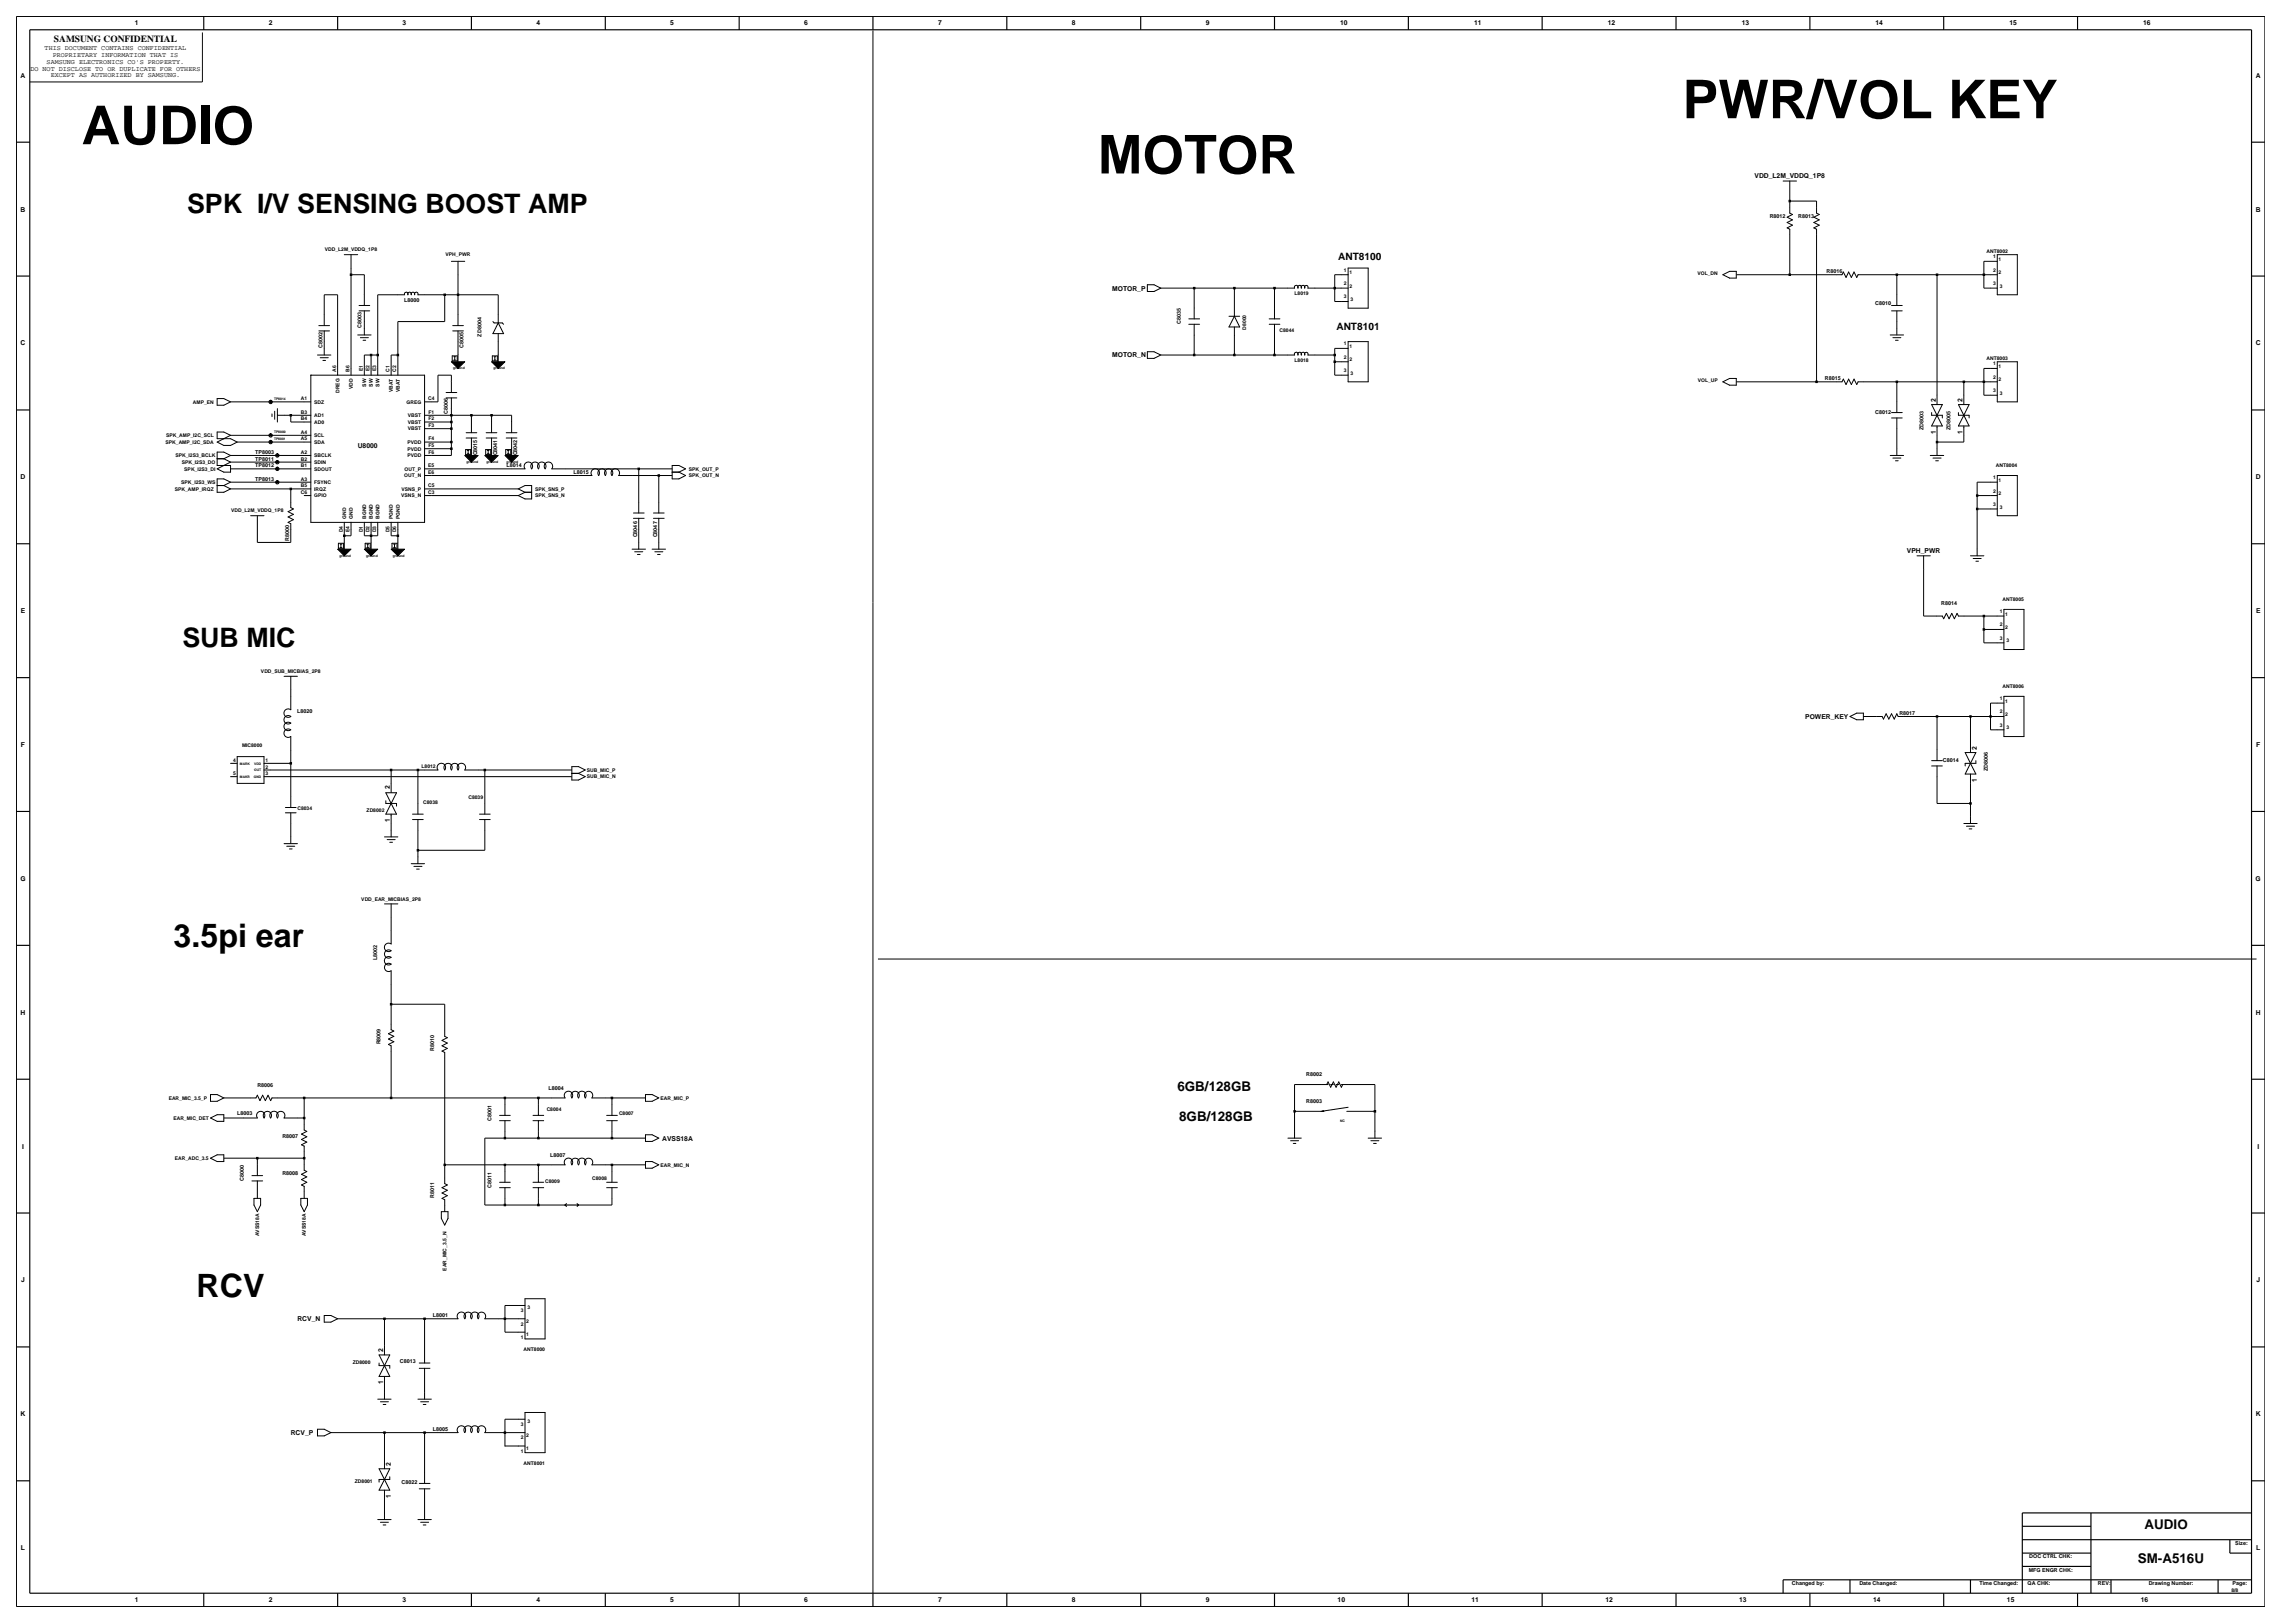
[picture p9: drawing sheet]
<svg xmlns="http://www.w3.org/2000/svg" width="420mm" height="297mm" viewBox="0 0 420 297" stroke-linecap="round" stroke-linejoin="round" font-family="sans-serif">
<defs><g id="words">
<g font-size="9.8">
<text x="307.9" y="21.6">PWR/VOL KEY</text>
<text x="14.9" y="26.4">AUDIO</text>
<text x="200.9" y="31.7">MOTOR</text>
</g>
<g font-size="5.9">
<text x="31.8" y="173.3">3.5pi ear</text>
<text x="36" y="237.3">RCV</text>
</g>
<g font-size="4.9">
<text x="34.2" y="38.9">SPK I/V SENSING BOOST AMP</text>
<text x="33.4" y="118.5">SUB MIC</text>
</g>
<g font-size="2.5">
<text x="215.5" y="199.7">6GB/128GB</text>
<text x="215.8" y="205.2">8GB/128GB</text>
<text x="392.5" y="279.9">AUDIO</text>
<text x="391.2" y="286">SM-A516U</text>
</g>
<g font-size="1.9">
<text x="244.9" y="47.5">ANT8100</text>
<text x="244.6" y="60.4">ANT8101</text>
</g>
<text font-size="1.7" x="9.9" y="7.7">SAMSUNG CONFIDENTIAL</text>
<g font-size="1.2">
<text x="24.7" y="4.7">1</text>
<text x="49.2" y="4.7">2</text>
<text x="73.7" y="4.7">3</text>
<text x="98.2" y="4.7">4</text>
<text x="122.7" y="4.7">5</text>
<text x="147.2" y="4.7">6</text>
<text x="171.7" y="4.7">7</text>
<text x="196.2" y="4.7">8</text>
<text x="220.7" y="4.7">9</text>
<text x="245.3" y="4.7">10</text>
<text x="269.8" y="4.7">11</text>
<text x="294.3" y="4.7">12</text>
<text x="318.7" y="4.7">13</text>
<text x="343.2" y="4.7">14</text>
<text x="367.7" y="4.7">15</text>
<text x="392.2" y="4.7">16</text>
<text x="8.2" y="9.2">THIS DOCUMENT CONTAINS CONFIDENTIAL</text>
<text x="8.5" y="11.7">SAMSUNG ELECTRONICS CO'S PROPERTY.</text>
<text x="9.6" y="10.5">PROPRIETARY INFORMATION THAT IS</text>
<text x="3.8" y="14.2">A</text>
<text x="5.6" y="12.9">DO NOT DISCLOSE TO OR DUPLICATE FOR OTHERS</text>
<text x="9.3" y="14.1">EXCEPT AS AUTHORIZED BY SAMSUNG.</text>
<text x="412.8" y="14.2">A</text>
<text x="321.1" y="32.7">VDD_L2M_VDDQ_1P8</text>
<text x="3.8" y="38.7">B</text>
<text x="412.8" y="38.7">B</text>
<text x="203.5" y="53.2">MOTOR_P</text>
<text x="3.8" y="63.2">C</text>
<text x="203.5" y="65.4">MOTOR_N</text>
<text x="412.8" y="63.2">C</text>
<text x="354.2" y="73.5" transform="rotate(-90 354.2 73.5)">2</text>
<text x="359.1" y="73.5" transform="rotate(-90 359.1 73.5)">2</text>
<text x="65.5" y="82">U8000</text>
<text x="354.2" y="79.4" transform="rotate(-90 354.2 79.4)">1</text>
<text x="359.1" y="79.4" transform="rotate(-90 359.1 79.4)">1</text>
<text x="3.8" y="87.7">D</text>
<text x="412.8" y="87.7">D</text>
<text x="349" y="101.2">VPH_PWR</text>
<text x="3.8" y="112.2">E</text>
<text x="412.9" y="112.2">E</text>
<text x="330.4" y="131.6">POWER_KEY</text>
<text x="3.8" y="136.7">F</text>
<text x="361.7" y="137.2" transform="rotate(-90 361.7 137.2)">2</text>
<text x="412.9" y="136.7">F</text>
<text x="361.7" y="143.1" transform="rotate(-90 361.7 143.1)">1</text>
<text x="71.3" y="144.3" transform="rotate(-90 71.3 144.3)">2</text>
<text x="71.3" y="150.5" transform="rotate(-90 71.3 150.5)">1</text>
<text x="3.7" y="161.2">G</text>
<text x="412.8" y="161.2">G</text>
<text x="3.8" y="185.7">H</text>
<text x="412.8" y="185.7">H</text>
<text x="121.2" y="208.7">AVSS18A</text>
<text x="4" y="210.2">I</text>
<text x="413.1" y="210.2">I</text>
<text x="3.9" y="234.7">J</text>
<text x="412.9" y="234.7">J</text>
<text x="54.4" y="241.8">RCV_N</text>
<text x="70.1" y="247.5" transform="rotate(-90 70.1 247.5)">2</text>
<text x="70.1" y="253.3" transform="rotate(-90 70.1 253.3)">1</text>
<text x="3.8" y="259.2">K</text>
<text x="53.2" y="262.6">RCV_P</text>
<text x="412.8" y="259.2">K</text>
<text x="71.5" y="268.3" transform="rotate(-90 71.5 268.3)">2</text>
<text x="71.5" y="274.1" transform="rotate(-90 71.5 274.1)">1</text>
<text x="3.8" y="283.7">L</text>
<text x="412.9" y="283.7">L</text>
<text x="24.7" y="293.2">1</text>
<text x="49.2" y="293.2">2</text>
<text x="73.7" y="293.2">3</text>
<text x="98.2" y="293.2">4</text>
<text x="122.7" y="293.2">5</text>
<text x="147.2" y="293.2">6</text>
<text x="171.7" y="293.2">7</text>
<text x="196.2" y="293.2">8</text>
<text x="220.7" y="293.2">9</text>
<text x="244.8" y="293.2">10</text>
<text x="269.3" y="293.2">11</text>
<text x="293.8" y="293.2">12</text>
<text x="318.3" y="293.2">13</text>
<text x="342.8" y="293.2">14</text>
<text x="367.3" y="293.2">15</text>
<text x="391.8" y="293.2">16</text>
</g>
<g font-size="1">
<text x="323.9" y="39.9">R8012</text>
<text x="329.1" y="39.9">R8013</text>
<text x="334.3" y="50">R8016</text>
<text x="74" y="55.2">L8000</text>
<text x="216.1" y="59.3" transform="rotate(-90 216.1 59.3)">C8035</text>
<text x="343.2" y="55.8">C8010</text>
<text x="59" y="63.7" transform="rotate(-90 59 63.7)">C8002</text>
<text x="66.2" y="60.1" transform="rotate(-90 66.2 60.1)">C8003</text>
<text x="84.8" y="63.7" transform="rotate(-90 84.8 63.7)">C8005</text>
<text x="88.1" y="61.6" transform="rotate(-90 88.1 61.6)">ZD8004</text>
<text x="334" y="69.6">R8015</text>
<text x="82" y="75.7" transform="rotate(-90 82 75.7)">C8006</text>
<text x="343.2" y="75.7">C8012</text>
<text x="46.7" y="83.1">TP8003</text>
<text x="87.3" y="83.3" transform="rotate(-90 87.3 83.3)">C8015</text>
<text x="91" y="83.3" transform="rotate(-90 91 83.3)">C8041</text>
<text x="94.6" y="83.3" transform="rotate(-90 94.6 83.3)">C8042</text>
<text x="352" y="78.7" transform="rotate(-90 352 78.7)">ZD8003</text>
<text x="356.9" y="78.7" transform="rotate(-90 356.9 78.7)">ZD8005</text>
<text x="46.7" y="84.3">TP8011</text>
<text x="46.7" y="85.5">TP8012</text>
<text x="46.7" y="88">TP8013</text>
<text x="92.7" y="85.5">L8014</text>
<text x="105" y="86.7">L8015</text>
<text x="52.9" y="99" transform="rotate(-90 52.9 99)">R8000</text>
<text x="116.6" y="98.3" transform="rotate(-90 116.6 98.3)">C8046</text>
<text x="120.3" y="98.3" transform="rotate(-90 120.3 98.3)">C8047</text>
<text x="355.2" y="110.8">R8014</text>
<text x="54.4" y="130.5">L8020</text>
<text x="347.6" y="130.8">R8017</text>
<text x="355.6" y="139.4">C8014</text>
<text x="363.8" y="141.1" transform="rotate(-90 363.8 141.1)">ZD8006</text>
<text x="69" y="175.7" transform="rotate(-90 69 175.7)">L8002</text>
<text x="69.6" y="191.1" transform="rotate(-90 69.6 191.1)">R8009</text>
<text x="79.4" y="192.3" transform="rotate(-90 79.4 192.3)">R8010</text>
<text x="239.1" y="196.9">R8002</text>
<text x="43.4" y="204">L8003</text>
<text x="47.1" y="198.9">R8006</text>
<text x="100.4" y="199.4">L8004</text>
<text x="239.1" y="201.8">R8003</text>
<text x="51.7" y="208.3">R8007</text>
<text x="90" y="205.1" transform="rotate(-90 90 205.1)">C8001</text>
<text x="51.7" y="215">R8008</text>
<text x="100.7" y="211.6">L8007</text>
<text x="44.6" y="216.1" transform="rotate(-90 44.6 216.1)">C8000</text>
<text x="79.4" y="219.3" transform="rotate(-90 79.4 219.3)">R8011</text>
<text x="90" y="217.3" transform="rotate(-90 90 217.3)">C8011</text>
<text x="79.2" y="241">L8001</text>
<text x="73.2" y="249.5">C8013</text>
<text x="79.2" y="261.8">L8005</text>
<text x="73.5" y="271.5">C8022</text>
<text x="371.3" y="287.6">MFG ENGR CHK:</text>
<text x="371.4" y="285.2">DOC CTRL CHK:</text>
<text x="409.1" y="282.7">Size:</text>
<text x="327.9" y="290.1">Changed by:</text>
<text x="340.3" y="290.1">Date Changed:</text>
<text x="362.2" y="290.1">Time Changed:</text>
<text x="371.1" y="290.1">QA CHK:</text>
<text x="383.9" y="290.1">REV:</text>
<text x="393.2" y="290.1">Drawing Number:</text>
<text x="408.6" y="290.1">Page:</text>
</g>
<g font-size=".9">
<text x="59.4" y="46">VDD_L2M_VDDQ_1P8</text>
<text x="81.6" y="46.9">VPH_PWR</text>
<text x="363.5" y="46.4">ANT8002</text>
<text x="364.8" y="47.3">1</text>
<text x="365.7" y="47.8">1</text>
<text x="236.9" y="53.9">L8019</text>
<text x="246" y="49.7">1</text>
<text x="246" y="52.1">2</text>
<text x="246.9" y="52.6">2</text>
<text x="246.9" y="50.2">1</text>
<text x="310.7" y="50.3">VOL_DN</text>
<text x="364.8" y="49.7">2</text>
<text x="364.8" y="52.1">3</text>
<text x="365.7" y="50.2">2</text>
<text x="366" y="52.6">3</text>
<text x="246" y="54.6">3</text>
<text x="247.2" y="55.1">3</text>
<text x="228.1" y="60.3" transform="rotate(-90 228.1 60.3)">D8000</text>
<text x="234.2" y="60.7">C8044</text>
<text x="246" y="63.2">1</text>
<text x="246" y="65.6">2</text>
<text x="246.9" y="63.7">1</text>
<text x="363.5" y="66">ANT8003</text>
<text x="61.5" y="68" transform="rotate(-90 61.5 68)">A6</text>
<text x="62.1" y="71.9" transform="rotate(-90 62.1 71.9)">DREG</text>
<text x="64" y="68" transform="rotate(-90 64 68)">B6</text>
<text x="64.6" y="71.2" transform="rotate(-90 64.6 71.2)">VDD</text>
<text x="66.4" y="68" transform="rotate(-90 66.4 68)">E1</text>
<text x="67" y="70.7" transform="rotate(-90 67 70.7)">SW</text>
<text x="67.6" y="68" transform="rotate(-90 67.6 68)">E2</text>
<text x="68.2" y="70.7" transform="rotate(-90 68.2 70.7)">SW</text>
<text x="68.9" y="68" transform="rotate(-90 68.9 68)">E3</text>
<text x="69.5" y="70.7" transform="rotate(-90 69.5 70.7)">SW</text>
<text x="71.3" y="68" transform="rotate(-90 71.3 68)">C1</text>
<text x="71.9" y="71.7" transform="rotate(-90 71.9 71.7)">VBAT</text>
<text x="72.5" y="68" transform="rotate(-90 72.5 68)">C2</text>
<text x="73.1" y="71.7" transform="rotate(-90 73.1 71.7)">VBAT</text>
<text x="236.9" y="66.2">L8018</text>
<text x="246" y="68.1">3</text>
<text x="246.9" y="66.1">2</text>
<text x="247.2" y="68.6">3</text>
<text x="310.7" y="69.9">VOL_UP</text>
<text x="364.8" y="69.3">2</text>
<text x="364.8" y="71.7">3</text>
<text x="364.8" y="66.9">1</text>
<text x="365.7" y="67.3">1</text>
<text x="365.7" y="69.8">2</text>
<text x="35.3" y="73.9">AMP_EN</text>
<text x="55.1" y="75.7">B3</text>
<text x="55.1" y="76.9">B4</text>
<text x="55.1" y="73.3">A1</text>
<text x="57.5" y="76.3">AD1</text>
<text x="57.5" y="77.6">AD0</text>
<text x="57.5" y="73.9">SDZ</text>
<text x="74.4" y="73.9">GREG</text>
<text x="74.7" y="77.6">VBST</text>
<text x="74.7" y="76.3">VBST</text>
<text x="78.3" y="73.3">C4</text>
<text x="78.4" y="76.9">F2</text>
<text x="78.4" y="75.7">F1</text>
<text x="366" y="72.2">3</text>
<text x="30.3" y="81.2">SPK_AMP_I2C_SDA</text>
<text x="30.4" y="80">SPK_AMP_I2C_SCL</text>
<text x="32.1" y="83.7">SPK_I2S3_BCLK</text>
<text x="55.1" y="83.1">A2</text>
<text x="55.1" y="79.4">A4</text>
<text x="55.1" y="80.6">A5</text>
<text x="57.5" y="83.7">SBCLK</text>
<text x="57.5" y="80">SCL</text>
<text x="57.5" y="81.2">SDA</text>
<text x="74.6" y="81.2">PVDD</text>
<text x="74.6" y="82.4">PVDD</text>
<text x="74.6" y="83.7">PVDD</text>
<text x="74.7" y="78.8">VBST</text>
<text x="78.4" y="78.2">F3</text>
<text x="78.4" y="80.6">F4</text>
<text x="78.4" y="81.8">F5</text>
<text x="78.4" y="83.1">F6</text>
<text x="32" y="89.8">SPK_AMP_IRQZ</text>
<text x="33.2" y="88.6">SPK_I2S3_WS</text>
<text x="33.3" y="84.9">SPK_I2S3_DO</text>
<text x="33.7" y="86.1">SPK_I2S3_DI</text>
<text x="55.1" y="84.3">B2</text>
<text x="55.1" y="89.2">B5</text>
<text x="55.1" y="88">A3</text>
<text x="55.1" y="85.5">B1</text>
<text x="57.5" y="84.9">SDIN</text>
<text x="57.5" y="89.8">IRQZ</text>
<text x="57.5" y="88.6">FSYNC</text>
<text x="57.5" y="86.1">SDOUT</text>
<text x="73.5" y="89.8">VSNS_P</text>
<text x="74" y="87.3">OUT_N</text>
<text x="74" y="86.1">OUT_P</text>
<text x="78.3" y="89.2">C5</text>
<text x="78.4" y="85.5">E5</text>
<text x="78.4" y="86.7">E6</text>
<text x="97.9" y="89.8">SPK_SNS_P</text>
<text x="126.1" y="86.1">SPK_OUT_P</text>
<text x="126.1" y="87.3">SPK_OUT_N</text>
<text x="364.8" y="87.7">1</text>
<text x="365.3" y="85.5">ANT8004</text>
<text x="365.7" y="88.2">1</text>
<text x="42.3" y="93.8">VDD_L2M_VDDQ_1P8</text>
<text x="55.1" y="90.4">C6</text>
<text x="57.5" y="91">GPIO</text>
<text x="63.3" y="95" transform="rotate(-90 63.3 95)">GND</text>
<text x="64.6" y="95" transform="rotate(-90 64.6 95)">GND</text>
<text x="67" y="95" transform="rotate(-90 67 95)">BGND</text>
<text x="68.2" y="95" transform="rotate(-90 68.2 95)">BGND</text>
<text x="69.5" y="95" transform="rotate(-90 69.5 95)">BGND</text>
<text x="71.9" y="95" transform="rotate(-90 71.9 95)">PGND</text>
<text x="73.1" y="95" transform="rotate(-90 73.1 95)">PGND</text>
<text x="73.4" y="91">VSNS_N</text>
<text x="78.3" y="90.4">C3</text>
<text x="97.9" y="91">SPK_SNS_N</text>
<text x="364.8" y="90.1">2</text>
<text x="364.8" y="92.6">3</text>
<text x="365.7" y="90.6">2</text>
<text x="366" y="93.1">3</text>
<text x="62.7" y="97.4" transform="rotate(-90 62.7 97.4)">D4</text>
<text x="64" y="97.4" transform="rotate(-90 64 97.4)">E4</text>
<text x="66.4" y="97.4" transform="rotate(-90 66.4 97.4)">D1</text>
<text x="67.6" y="97.4" transform="rotate(-90 67.6 97.4)">D2</text>
<text x="68.9" y="97.4" transform="rotate(-90 68.9 97.4)">D3</text>
<text x="71.3" y="97.4" transform="rotate(-90 71.3 97.4)">D5</text>
<text x="72.5" y="97.4" transform="rotate(-90 72.5 97.4)">D6</text>
<text x="366" y="112.2">1</text>
<text x="366.5" y="110">ANT8005</text>
<text x="367" y="112.6">1</text>
<text x="366" y="114.6">2</text>
<text x="366" y="117.1">3</text>
<text x="367" y="115.1">2</text>
<text x="367.2" y="117.6">3</text>
<text x="47.8" y="123.2">VDD_SUB_MICBIAS_2P8</text>
<text x="366.5" y="125.9">ANT8006</text>
<text x="366" y="128.1">1</text>
<text x="366" y="130.5">2</text>
<text x="367" y="128.6">1</text>
<text x="367" y="131">2</text>
<text x="44.3" y="136.6">MIC8000</text>
<text x="366" y="133">3</text>
<text x="367.2" y="133.5">3</text>
<text x="42.7" y="139.4">4</text>
<text x="42.7" y="141.9">5</text>
<text x="48.6" y="139.4">1</text>
<text x="48.6" y="140.7">2</text>
<text x="48.6" y="141.9">3</text>
<text x="77.1" y="140.5">L8012</text>
<text x="107.4" y="142.4">SUB_MIC_N</text>
<text x="107.4" y="141.2">SUB_MIC_P</text>
<text x="54.4" y="148.3">C8034</text>
<text x="67.1" y="148.6">ZD8002</text>
<text x="77.4" y="147.1">C8038</text>
<text x="85.7" y="146.1">C8039</text>
<text x="66.1" y="164.8">VDD_EAR_MICBIAS_2P8</text>
<text x="30.9" y="201.2">EAR_MIC_3.5_P</text>
<text x="100" y="203.4">C8004</text>
<text x="113.3" y="204">C8007</text>
<text x="120.9" y="201.2">EAR_MIC_P</text>
<text x="31.7" y="204.9">EAR_MIC_DET</text>
<text x="32" y="212.3">EAR_ADC_3.5</text>
<text x="108.4" y="215.9">C8008</text>
<text x="120.9" y="213.5">EAR_MIC_N</text>
<text x="99.7" y="216.5">C8009</text>
<text x="47.4" y="226.2" transform="rotate(-90 47.4 226.2)">AVSS18A</text>
<text x="56" y="226.2" transform="rotate(-90 56 226.2)">AVSS18A</text>
<text x="81.7" y="232.5" transform="rotate(-90 81.7 232.5)">EAR_MIC_3.5_N</text>
<text x="96.5" y="239.6">3</text>
<text x="95.3" y="242.6">2</text>
<text x="95.3" y="240.1">3</text>
<text x="95.3" y="245">1</text>
<text x="96.3" y="242.1">2</text>
<text x="96.3" y="244.5">1</text>
<text x="64.5" y="249.6">ZD8000</text>
<text x="95.8" y="247.2">ANT8000</text>
<text x="95.3" y="263.4">2</text>
<text x="95.3" y="260.9">3</text>
<text x="96.3" y="262.9">2</text>
<text x="96.5" y="260.4">3</text>
<text x="95.3" y="265.8">1</text>
<text x="95.8" y="268">ANT8001</text>
<text x="96.3" y="265.3">1</text>
<text x="64.9" y="271.3">ZD8001</text>
<text x="408.4" y="291.2">8/8</text>
</g>
<g font-size=".6">
<text x="82.9" y="67.6">ground</text>
<text x="90.3" y="67.6">ground</text>
<text x="50.1" y="73.2">TP8014</text>
<text x="50.1" y="79.3">TP8000</text>
<text x="50.1" y="80.5">TP8001</text>
<text x="85.4" y="84.7">ground</text>
<text x="89" y="84.7">ground</text>
<text x="92.7" y="84.7">ground</text>
<text x="62.1" y="101.8">ground</text>
<text x="67" y="101.8">ground</text>
<text x="71.9" y="101.8">ground</text>
<text x="43.9" y="142.3">MAKR</text>
<text x="43.9" y="139.9">MARK</text>
<text x="46.4" y="142.3">GND</text>
<text x="46.5" y="139.9">VDD</text>
<text x="46.5" y="141.1">OUT</text>
<text x="245.3" y="205.3">NC</text>
</g>
</g></defs>
<!-- layer: MFD Layer /idea/tmp/Extended-Print.kj100.kim.sheet8.38.mfd -->
<g fill="none" stroke="#000" stroke-width=".18">
<path d="M37 5.9v9.1h-31.5M159.8 5.6v285.9M326.3 33.1h2.5M327.5 36.8h4.9v2.2l.5 .2-1 .5 1 .5-1 .5 1 .5-1 .5 .5 .2v28M327.5 33.1v5.9l.5 .2-.9 .5 .9 .5-.9 .5 .9 .5-.9 .5 .4 .2v8.4M58.3 59.6h2M59.3 59.6v-5.7h2.5v14.8M63 46.6h2.5M64.2 50.3h2.5v5.6M64.2 46.6v22.1M65.7 56.9h2M65.7 55.9h2"/>
<path d="M66.7 56.9v4.4M81.4 53.9v4.9h-8.6v9.9M82.6 47.8h2.5M82.8 59.6h2M83.8 47.8v11.8M90.2 58.8l.2 .3h1.5l.3 .2M91.2 59.1v-5.2h-14.7a.34 .34 0 0 0-.3-.4 .34 .34 0 0 0-.3 .4 .34 .34 0 0 0-.3-.4 .34 .34 0 0 0-.3 .4 .34 .34 0 0 0-.4-.4 .34 .34 0 0 0-.3 .4 .33 .33 0 0 0-.3-.4 .33 .33 0 0 0-.3 .4h-4.9v14.8M91.2 59.1l1 1.9h-2zM210 52.1h1.2l1.2 .6-1.2 .6h-1.2zM212.4 52.7h24.5a.35 .35 0 0 1 .3-.5 .35 .35 0 0 1 .3 .5M217.6 58.3h1.9M217.6 59.3h1.9"/>
<path d="M218.5 52.7v5.6M218.5 59.3v5.7M224.9 57.9h2M225.9 57.9l1 1.9h-2zM225.9 52.7v5.2M225.9 59.8v5.2M232.3 58.3h1.9M232.3 59.3h1.9M233.2 52.7v5.6M233.2 59.3v5.7M237.5 52.7a.35 .35 0 0 1 .3-.5 .35 .35 0 0 1 .4 .5M238.1 52.7a.35 .35 0 0 1 .4-.5 .35 .35 0 0 1 .3 .5"/>
<path d="M238.8 52.7a.34 .34 0 0 1 .3-.5 .34 .34 0 0 1 .3 .5h7.3M246.7 49.1h3.7v7.3h-3.7zM246.7 50.3h-2.4v4.9h2.4M315.3 50.3l1.2-.6h1.2v1.2h-1.2zM317.7 50.3h19.4l.2-.5 .5 1 .5-1 .5 1 .5-1 .5 1 .2-.5h25.5M346.2 56.9h1.9M346.2 55.9h1.9M347.1 50.3v5.6M347.1 56.9v4.4M354.5 50.3v23.7M365.5 46.6h3.7v7.3h-3.7zM365.5 47.8h-2.4v4.9h2.4"/>
<path d="M39.7 72.9h1.3l1.2 .6-1.2 .7h-1.3zM42.2 79.7l-1.2-.6h-1.3v1.2h2.5l1.2 .6M42.2 73.5h14.7M42.2 79.7h14.7M42.2 79.7l-2.5 1.2 1.3 .6h1.2l1.2-.6M49.8 75.7v.5M50.3 75.2v1.5M50.8 76h6.1M50.8 74.8v2.4M53.2 76v1.2h3.7M56.9 68.7h20.8v26.9h-20.8zM58.1 65h2.5"/>
<path d="M58.3 60.6h2M58.6 65.5h1.5M59.1 66h.5M59.3 60.6v4.4M65.5 61.3h2.4M66 61.8h1.4M66.4 62.3h.5M67.9 65v3.7M69.1 65h-2.4v3.7M72.8 65h-1.2v3.7M77.7 76h15.9v3.2M77.7 77.2h4.9"/>
<path d="M77.7 78.4h4.9M81.6 72.8h2M81.6 71.8h2M82.6 71.8v-3.1h-2.4v4.8h-2.5M82.6 72.8v10.5h-4.9M82.8 65.1h.9v.9h-.9zM82.8 60.6h2M83.1 65.3h.3M83.1 65.9h.3M83.2 65.3v.6M83.8 60.6v5.6M85.3 79.2h2"/>
<path d="M86.3 76v3.2M89 79.2h1.9M90 76v3.2M90.1 65.1h.9v.9h-.9zM90.4 65.3h.3M90.4 65.9h.3M90.6 65.3v.6M91.2 61v5.2M92.6 79.2h2M210 64.4h1.2l1.2 .6-1.2 .6h-1.2zM212.4 65h24.5a.35 .35 0 0 1 .3-.5 .35 .35 0 0 1 .3 .5 .35 .35 0 0 1 .3-.5 .35 .35 0 0 1 .4 .5 .35 .35 0 0 1 .3-.5 .35 .35 0 0 1 .3 .5 .33 .33 0 0 1 .3-.5 .33 .33 0 0 1 .3 .5h4.9M244.3 66.2h2.4"/>
<path d="M246.7 63.7h-2.4v5h2.4M246.7 62.5h3.7v7.4h-3.7zM315.3 69.9l1.2-.6h1.2v1.2h-1.2zM317.7 69.9h19.4l.2-.5 .5 1 .5-1 .5 1 .5-1 .5 1 .2-.5h25.5M345.9 61.3h2.5M346.2 76.5h1.9M346.2 75.5h1.9M346.4 61.8h1.5M346.9 62.3h.5M347.1 69.9v5.6M347.1 76.5v6.8M353.5 75.5v.5h2v.5"/>
<path d="M353.5 74h2l-1 2zM354.5 76l1 1.9h-2zM354.5 77.9v5.4M358.4 75.5v.5h2v.5M358.4 74h2l-1 2zM359.4 76l1 1.9h-2zM359.4 77.9v3h-4.9M359.4 69.9v4.1M365.5 66.2h3.7v7.3h-3.7zM365.5 67.4h-2.4v4.9h2.4M39.7 83.9h1.3M39.7 88.8h1.3"/>
<path d="M41 83.9l1.2 .7M41 88.8l1.2 .7M42.2 83.3l-1.2-.6h-1.3v2.5h2.5v1.2h-1.2l-1.3-.6 2.5-1.2M42.2 88.2l-1.2-.6h-1.3v2.5h1.3l1.2-.6M42.2 88.2h14.7M42.2 89.5h14.7M42.2 85.8h14.7M42.2 83.3h14.7M42.2 84.6h14.7M42.2 88.2l-1.2 .6M42.2 83.3l-1.2 .6M43.4 80.9h13.5"/>
<path d="M45.9 94.4h2.4M53.2 89.5v3.4l.5 .2-1 .5 1 .5-1 .5 1 .5-1 .5 .5 .2v3.5h-6.1v-4.9M55.7 90.7h1.2M61.9 99.4h.9v.9h-.9zM62.2 99.6h.3M62.4 99.6v.6M63 95.6v4.9M64.2 95.6v2.4h-1.2M66.7 95.6v2.4h2.4v-2.4M66.8 99.4h1v.9h-1zM67.1 99.6h.4M67.3 99.6v.6"/>
<path d="M67.9 95.6v4.9M71.6 95.6v2.4h1.2M71.7 99.4h1v.9h-1zM72 99.6h.4M72.2 99.6v.6M72.8 95.6v4.9M77.7 85.8h18.4a.77 .77 0 0 1 .1-1.1 .77 .77 0 0 1 1 0 .77 .77 0 0 1 .1 1.1 .78 .78 0 0 1 .1-1.1 .78 .78 0 0 1 1 0 .78 .78 0 0 1 .1 1.1 .78 .78 0 0 1 .1-1.1 .78 .78 0 0 1 1.1 .1 .78 .78 0 0 1 .1 1 .78 .78 0 0 1 0-1 .78 .78 0 0 1 1.1-.1 .78 .78 0 0 1 .1 1.1h22M77.7 90.7h17.1M77.7 89.5h17.1M77.7 87h30.6M77.7 80.9h4.9M77.7 82.1h4.9"/>
<path d="M85.2 82.3h.9v.9h-.9zM85.3 80.2h2M85.5 82.4h.3M85.5 83h.3M85.7 82.4v.6M86.3 80.2v3.1M88.9 82.3h.9v.9h-.9zM89 80.2h1.9M89.2 82.4h.3M89.2 83h.3M89.3 82.4v.6M90 80.2v3.1"/>
<path d="M92.6 82.3h.9v.9h-.9zM92.6 80.2h2M92.9 82.4h.3M92.9 83h.3M93 82.4v.6M93.6 80.2v3.1M94.8 89.5l1.3-.7h1.2v2.5h-1.2l-1.3-.6M94.8 89.5l1.3 .6M96.1 90.1h1.2M96.1 90.1l-1.3 .6M115.9 94.8h2M115.9 93.9h2"/>
<path d="M116.9 85.8v8.1M116.9 94.8v5.7M119.6 94.8h1.9M119.6 93.9h1.9M120.6 87v6.9M120.6 94.8v5.7M123 87h-9.8a.77 .77 0 0 0-.1-1 .77 .77 0 0 0-1 0 .77 .77 0 0 0-.1 1 .76 .76 0 0 0-.1-1 .76 .76 0 0 0-1 0 .76 .76 0 0 0-.1 1 .76 .76 0 0 0-.1-1 .76 .76 0 0 0-1 0 .76 .76 0 0 0-.1 1 .77 .77 0 0 0-.2-1 .77 .77 0 0 0-1 0 .77 .77 0 0 0-.1 1M123 85.2h1.2l1.3 .6-1.3 .6 1.3 .6-1.3 .6h-1.2zM123 86.4h1.2M345.9 83.3h2.5M346.4 83.8h1.5M346.9 84.3h.5"/>
<path d="M353.3 83.3h2.4M353.7 83.8h1.5M354.2 84.3h.5M361.8 90.7h3.7M361.8 93.1h3.7M365.5 88.2h-3.7v13.5M365.5 87h3.7v7.4h-3.7zM62.2 100.2h.3M67.1 100.2h.4M72 100.2h.4M115.7 100.5h2.4M116.2 101h1.4"/>
<path d="M116.6 101.5h.5M119.3 100.5h2.5M119.8 101h1.5M120.3 101.5h.5M350.8 101.7h2.5M352 101.7v11h3.5l.2 .5 .5-1 .5 1 .5-1 .5 1 .5-1 .2 .5h8.3M360.6 101.7h2.5M361.1 102.2h1.5M361.6 102.7h.5M363.1 112.7v4.9h3.6M363.1 115.2h3.6M366.7 111.5h3.7v7.4h-3.7z"/>
<path d="M42.2 139.7h1.2M43.4 138.4h4.9v5h-4.9zM48.3 139.7h4.9M52 123.8h2.4M53.2 123.8v6.1a.78 .78 0 0 0-1 .1 .78 .78 0 0 0 0 1 .78 .78 0 0 0 1 .1 .78 .78 0 0 0-1 .1 .78 .78 0 0 0 0 1 .78 .78 0 0 0 1 .1 .78 .78 0 0 0-1 .1 .78 .78 0 0 0 0 1 .78 .78 0 0 0 1 .1 .78 .78 0 0 0-1 .1 .78 .78 0 0 0 0 1.1 .78 .78 0 0 0 1 .1v13M338.6 131.1l1.2-.6h1.2v1.2h-1.2zM341 131.1h3.5l.2 .5 .5-1 .5 1 .5-1 .5 1 .4-1 .3 .5h19.3M353.5 139.2h2M354.5 131.1v8.1M359.6 137.7h2l-1 2zM360.6 131.1v6.6M360.6 139.7l1 1.9h-2z"/>
<path d="M361.6 139.2v.5h-2v.5M366.7 127.4h3.7v7.4h-3.7zM366.7 128.7h-2.4v4.8h2.4M42.2 142.1h1.2M48.3 140.9h31.8a.77 .77 0 0 1 .1-1 .77 .77 0 0 1 1.1 0 .77 .77 0 0 1 .1 1 .76 .76 0 0 1 .1-1 .76 .76 0 0 1 1 0 .76 .76 0 0 1 .1 1 .76 .76 0 0 1 .1-1 .76 .76 0 0 1 1 0 .76 .76 0 0 1 .1 1 .77 .77 0 0 1 .1-1 .77 .77 0 0 1 1.1 0 .77 .77 0 0 1 .1 1h19.6M48.3 142.1h56.4M52 154.4h2.4M52.2 147.8h2M52.2 148.7h2M52.5 154.9h1.4M53 155.3h.5M53.2 148.7v5.7"/>
<path d="M70.4 153.1h2.4M70.6 146.5v.5h2v.5M70.6 145.1h2l-1 1.9zM70.9 153.6h1.4M71.3 154.1h.5M71.6 140.9v4.2M71.6 149v4.1M71.6 147l1 2h-2zM75.2 158h2.5M75.5 150h2M75.5 149h2M75.7 158.5h1.5"/>
<path d="M76.2 159h.5M76.5 140.9v8.1M76.5 150v8M87.8 150h1.9M87.8 149h1.9M88.7 140.9v8.1M88.7 150v5.6h-12.2M104.7 140.3h1.2l1.2 .6-1.2 .6 1.2 .6-1.2 .6h-1.2zM104.7 141.5h1.2M353.5 140.2h2M354.5 140.2v6.8h6.1M359.4 150.7h2.4"/>
<path d="M359.9 151.2h1.5M360.4 151.7h.5M360.6 141.6v9.1M70.4 165.4h2.4M71.6 165.4v7.3M71.6 177.6v10.8l.5 .3-1 .5 1 .4-1 .5 1 .5-1 .5 .5 .3v9.5M71.6 174a.76 .76 0 0 0-1 .1 .76 .76 0 0 0 0 1 .76 .76 0 0 0 1 .1M71.6 175.2a.78 .78 0 0 0-1.1 .1 .78 .78 0 0 0 0 1 .78 .78 0 0 0 1.1 .1 .76 .76 0 0 0-1 .1 .76 .76 0 0 0 0 1 .76 .76 0 0 0 1 .1M71.6 172.7a.78 .78 0 0 0-1.1 .1 .78 .78 0 0 0 0 1.1 .78 .78 0 0 0 1.1 .1M160.7 175.5h252.3M71.6 183.8h9.8v5.8l.5 .3-1 .5 1 .5-1 .5 1 .4-1 .5 .5 .3v24l.5 .2-1 .5 1 .5-1 .5 1 .5-1 .5 .5 .2v2.2M242.8 198.5l.2-.5 .5 .9 .5-.9 .5 .9 .5-.9 .5 .9 .2-.4"/>
<path d="M243 198.5h-6.1v9.8M243.5 198.5h.5M244.5 198.5h.5M245.5 198.5h6.1v9.8M38.5 204.6l1.2-.6h1.3v1.2h-1.3zM38.5 211.9l1.2-.6h1.3v1.2h-1.3zM38.5 200.3h1.2l1.3 .6-1.3 .6h-1.2zM41 200.9h5.8l.3-.5 .5 1 .5-1 .5 1 .5-1 .4 1 .3-.5h53.6a.77 .77 0 0 1 .1-1 .77 .77 0 0 1 1 0 .77 .77 0 0 1 .2 1 .76 .76 0 0 1 .1-1 .76 .76 0 0 1 1 0 .76 .76 0 0 1 .1 1 .77 .77 0 0 1 .1-1 .77 .77 0 0 1 1 0 .77 .77 0 0 1 .1 1 .76 .76 0 0 1 .1-1 .76 .76 0 0 1 1 0 .76 .76 0 0 1 .1 1h9.8M41 204.6h6.1M41 211.9h14.7M46.1 216.1h2M46.1 215.1h2"/>
<path d="M46.5 219.3h1.2v1.2l-.6 1.2-.6-1.2zM47.1 211.9v3.2M47.1 216.1v3.2M47.1 204.6a.76 .76 0 0 1 .1-1 .76 .76 0 0 1 1 0 .76 .76 0 0 1 .1 1 .76 .76 0 0 1 .1-1 .76 .76 0 0 1 1 0 .76 .76 0 0 1 .1 1M49.5 204.6a.78 .78 0 0 1 .1-1.1 .78 .78 0 0 1 1.1 0 .78 .78 0 0 1 .1 1.1M50.8 204.6a.76 .76 0 0 1 .1-1 .76 .76 0 0 1 1 0 .76 .76 0 0 1 .1 1h3.7M55.1 219.3h1.2v1.2l-.6 1.2-.6-1.2zM55.7 200.9v5.9l.4 .2-.9 .5 .9 .5-.9 .5 .9 .5-.9 .5 .5 .2v4.4l.4 .3-.9 .5 .9 .5-.9 .4 .9 .5-.9 .5 .5 .3v2.2M81.4 213.1l22 .1a.77 .77 0 0 1 .1-1.1 .77 .77 0 0 1 1 0 .77 .77 0 0 1 .2 1 .76 .76 0 0 1 .1-1 .76 .76 0 0 1 1 0 .76 .76 0 0 1 .1 1.1 .77 .77 0 0 1 .1-1.1 .77 .77 0 0 1 1 0 .77 .77 0 0 1 .1 1.1 .76 .76 0 0 1 .1-1.1 .76 .76 0 0 1 1 0 .76 .76 0 0 1 .1 1.1l9.8-.1M91.4 217.3h2M91.4 216.3h2M91.4 204.1h2"/>
<path d="M91.4 205.1h2M92.4 200.9v3.2M92.4 205.1v3.2M92.4 213.1v3.2M92.4 217.3v3.2M97.5 217.3h2M97.5 216.3h2M97.5 204.1h2M97.5 205.1h2M98.5 200.9v3.2M98.5 205.1v3.2M98.5 213.1v3.2"/>
<path d="M98.5 217.3v3.2M111 217.3h2M111 216.3h2M111 204.1h2M111 205.1h2M112 200.9v3.2M112 205.1v3.2M112 213.1v3.2M112 217.3v3.2h-6.1M118.1 208.3h-29.4v12.2h14.7M118.1 200.3h1.2l1.3 .6-1.3 .6h-1.2zM118.1 207.6h1.2l1.3 .7-1.3 .6h-1.2z"/>
<path d="M118.1 212.5h1.2l1.3 .6-1.3 .7h-1.2zM235.7 208.3h2.4M236.2 208.7h1.4M236.7 209.2h.5M236.9 203.4h5.2M242.1 203.4h.1M246.5 203.4h5.1M246.7 202.6l-4.9 .8M250.4 208.3h2.4M250.9 208.7h1.4M251.4 209.2h.5M80.8 221.7h1.2v1.3l-.6 1.2-.6-1.2z"/>
<path d="M96.1 238.9h-3.7v4.9h3.7M96.1 237.6h3.6v7.4h-3.6zM59.3 240.7h1.3l1.2 .6-1.2 .6h-1.3zM61.8 241.3h22a.78 .78 0 0 1 .1-1 .78 .78 0 0 1 1.1 0 .78 .78 0 0 1 .1 1M69.1 256h2.5M69.4 249.4v.5h1.9v.5M69.4 247.9h1.9l-.9 2zM69.6 256.5h1.5M70.1 257h.5M70.4 241.3v6.6M70.4 251.9v4.1M70.4 249.9l.9 2h-1.9z"/>
<path d="M76.5 256h2.4M76.7 250.4h2M76.7 249.4h2M77 256.5h1.4M77.5 257h.4M77.7 241.3v8.1M77.7 250.4v5.6M85.1 241.3a.76 .76 0 0 1 .1-1 .76 .76 0 0 1 1 0 .76 .76 0 0 1 .1 1 .77 .77 0 0 1 .1-1 .77 .77 0 0 1 1 0 .77 .77 0 0 1 .1 1M87.5 241.3a.76 .76 0 0 1 .1-1 .76 .76 0 0 1 1 0 .76 .76 0 0 1 .1 1h7.4M96.1 259.7h-3.7v4.9h3.7M96.1 258.5h3.6v7.3h-3.6zM58.1 261.5h1.2l1.3 .6-1.3 .6h-1.2z"/>
<path d="M60.6 262.1h23.2a.78 .78 0 0 1 .1-1 .78 .78 0 0 1 1.1 0 .78 .78 0 0 1 .1 1 .78 .78 0 0 1 0-1 .78 .78 0 0 1 1.1 0 .78 .78 0 0 1 .1 1.1 .78 .78 0 0 1 .1-1.1 .78 .78 0 0 1 1 0 .78 .78 0 0 1 .1 1 .78 .78 0 0 1 .1-1 .78 .78 0 0 1 1.1 0 .78 .78 0 0 1 0 1.1l7.4-.1M69.1 278.1h2.5M69.4 268.8h1.9l-.9 1.9zM69.6 278.6h1.5M70.1 279h.5M70.4 270.7l.9 2h-1.9zM70.4 262.1v6.7M70.4 272.7v5.4M71.3 270.2v.5h-1.9v.5M76.5 278.1h2.4M76.7 272.4h2M76.7 271.4h2"/>
<path d="M77 278.6h1.4M77.5 279h.4M77.7 262.1v9.3M77.7 272.4v5.7"/>
<circle cx="49.5" cy="73.6" r=".31"/>
<circle cx="49.5" cy="79.7" r=".31"/>
<circle cx="49.5" cy="80.9" r=".31"/>
<circle cx="50.7" cy="88.2" r=".31"/>
<circle cx="50.7" cy="84.6" r=".31"/>
<circle cx="50.7" cy="83.3" r=".31"/>
<circle cx="50.7" cy="85.8" r=".31"/>
</g>
<g fill="#000" stroke="#000" stroke-width=".18">
<path d="M82.6 66.2h2.5l-1.3 1.2z" fill-rule="evenodd"/>
<path d="M90 66.2h2.4l-1.2 1.2z" fill-rule="evenodd"/>
<path d="M85.1 83.3h2.4l-1.2 1.3z" fill-rule="evenodd"/>
<path d="M88.7 83.3h2.5l-1.2 1.3z" fill-rule="evenodd"/>
<path d="M92.4 83.3h2.4l-1.2 1.3z" fill-rule="evenodd"/>
<path d="M61.8 100.5h2.4l-1.2 1.2z" fill-rule="evenodd"/>
<path d="M66.7 100.5h2.4l-1.2 1.2z" fill-rule="evenodd"/>
<path d="M71.6 100.5h2.4l-1.2 1.2z" fill-rule="evenodd"/>
</g>
<g fill="none" stroke="#000" stroke-width=".21">
<path d="M3 3h411.5v291h-411.5zM5.5 5.5h406.5v286h-406.5zM37.3 3v2.5M61.8 3v2.5M86.3 3v2.5M110.8 3v2.5M135.3 3v2.5M159.8 3v2.5M184.3 3v2.5M208.8 3v2.5M233.2 3v2.5M257.7 3v2.5"/>
<path d="M282.2 3v2.5M306.7 3v2.5M331.2 3v2.5M355.7 3v2.5M380.2 3v2.5M3 26h2.5M412 26h2.5M3 50.5h2.5M412 50.5h2.5M3 75h2.5M412 75h2.5M3 99.5h2.5"/>
<path d="M412 99.5h2.5M3 124h2.5M412 124h2.5M3 148.5h2.5M412 148.5h2.5M3 173h2.5M412 173h2.5M3 197.5h2.5M412 197.5h2.5M3 222h2.5M103.4 220.5h2.5M103.4 220.5l.3 .3"/>
<path d="M103.7 220.3l-.3 .2M105.6 220.3l.3 .2M105.9 220.5l-.3 .3M412 222h2.5M3 246.5h2.5M412 246.5h2.5M3 271h2.5M370.1 279.3h12.6M382.7 276.8v14.7M412 271h2.5M412 276.8h-41.9v14.7M37.3 291.5v2.5"/>
<path d="M61.8 291.5v2.5M86.3 291.5v2.5M110.8 291.5v2.5M135.3 291.5v2.5M159.8 291.5v2.5M184.3 291.5v2.5M208.8 291.5v2.5M233.2 291.5v2.5M257.7 291.5v2.5M282.2 291.5v2.5M306.7 291.5v2.5M331.2 291.5v2.5"/>
<path d="M338.6 289.1v2.4M355.7 291.5v2.5M360.6 289.1v2.4M370.1 281.7h41.9M370.1 284.2h12.6M370.1 286.6h12.6M380.2 291.5v2.5M386.3 289.1v2.4M405.9 289.1v2.4M408.1 281.7v2.5h3.9M412 289.1h-85.7v2.4"/>
</g>
<g fill="#000" stroke="#000" stroke-width=".21">
<path d="M327.4 36.7h.3v.2h-.3z" fill-rule="evenodd"/>
<path d="M64.1 50.1h.3v.3h-.3z" fill-rule="evenodd"/>
<path d="M81.3 53.8h.2v.3h-.2z" fill-rule="evenodd"/>
<path d="M83.7 53.8h.2v.3h-.2z" fill-rule="evenodd"/>
<path d="M218.4 52.6h.3v.2h-.3z" fill-rule="evenodd"/>
<path d="M225.8 52.6h.2v.2h-.2z" fill-rule="evenodd"/>
<path d="M233.1 52.6h.3v.2h-.3z" fill-rule="evenodd"/>
<path d="M244.1 52.6h.3v.2h-.3z" fill-rule="evenodd"/>
<path d="M327.4 50.1h.3v.3h-.3z" fill-rule="evenodd"/>
<path d="M347 50.1h.3v.3h-.3z" fill-rule="evenodd"/>
<path d="M354.4 50.1h.2v.3h-.2z" fill-rule="evenodd"/>
<path d="M362.9 50.1h.3v.3h-.3z" fill-rule="evenodd"/>
<path d="M49.4 79.5h.3v.3h-.3z" fill-rule="evenodd"/>
<path d="M49.4 73.4h.3v.3h-.3z" fill-rule="evenodd"/>
<path d="M53.1 75.9h.2v.2h-.2z" fill-rule="evenodd"/>
<path d="M67.8 64.8h.2v.3h-.2z" fill-rule="evenodd"/>
<path d="M69 64.8h.3v.3h-.3z" fill-rule="evenodd"/>
<path d="M72.7 64.8h.2v.3h-.2z" fill-rule="evenodd"/>
<path d="M82.5 78.3h.2v.3h-.2z" fill-rule="evenodd"/>
<path d="M82.5 77.1h.2v.2h-.2z" fill-rule="evenodd"/>
<path d="M82.5 75.9h.2v.2h-.2z" fill-rule="evenodd"/>
<path d="M86.1 75.9h.3v.2h-.3z" fill-rule="evenodd"/>
<path d="M89.8 75.9h.3v.2h-.3z" fill-rule="evenodd"/>
<path d="M218.4 64.8h.3v.3h-.3z" fill-rule="evenodd"/>
<path d="M225.8 64.8h.2v.3h-.2z" fill-rule="evenodd"/>
<path d="M233.1 64.8h.3v.3h-.3z" fill-rule="evenodd"/>
<path d="M244.1 66.1h.3v.2h-.3z" fill-rule="evenodd"/>
<path d="M244.1 64.8h.3v.3h-.3z" fill-rule="evenodd"/>
<path d="M332.3 69.7h.3v.3h-.3z" fill-rule="evenodd"/>
<path d="M347 69.7h.3v.3h-.3z" fill-rule="evenodd"/>
<path d="M359.3 69.7h.2v.3h-.2z" fill-rule="evenodd"/>
<path d="M362.9 69.7h.3v.3h-.3z" fill-rule="evenodd"/>
<path d="M49.4 80.8h.3v.2h-.3z" fill-rule="evenodd"/>
<path d="M50.6 88.1h.3v.3h-.3z" fill-rule="evenodd"/>
<path d="M50.6 85.7h.3v.2h-.3z" fill-rule="evenodd"/>
<path d="M50.6 84.4h.3v.3h-.3z" fill-rule="evenodd"/>
<path d="M50.6 83.2h.3v.3h-.3z" fill-rule="evenodd"/>
<path d="M53.1 89.3h.2v.3h-.2z" fill-rule="evenodd"/>
<path d="M62.9 97.9h.2v.3h-.2z" fill-rule="evenodd"/>
<path d="M67.8 97.9h.2v.3h-.2z" fill-rule="evenodd"/>
<path d="M72.7 97.9h.2v.3h-.2z" fill-rule="evenodd"/>
<path d="M82.5 82h.2v.2h-.2z" fill-rule="evenodd"/>
<path d="M82.5 80.8h.2v.2h-.2z" fill-rule="evenodd"/>
<path d="M116.8 85.7h.2v.2h-.2z" fill-rule="evenodd"/>
<path d="M120.4 86.9h.3v.2h-.3z" fill-rule="evenodd"/>
<path d="M354.4 80.8h.2v.2h-.2z" fill-rule="evenodd"/>
<path d="M361.7 93h.3v.3h-.3z" fill-rule="evenodd"/>
<path d="M361.7 90.6h.3v.2h-.3z" fill-rule="evenodd"/>
<path d="M362.9 115.1h.3v.2h-.3z" fill-rule="evenodd"/>
<path d="M362.9 112.6h.3v.3h-.3z" fill-rule="evenodd"/>
<path d="M53.1 139.6h.2v.2h-.2z" fill-rule="evenodd"/>
<path d="M354.4 131h.2v.2h-.2z" fill-rule="evenodd"/>
<path d="M360.5 131h.2v.2h-.2z" fill-rule="evenodd"/>
<path d="M364.2 131h.2v.2h-.2z" fill-rule="evenodd"/>
<path d="M71.5 140.8h.2v.2h-.2z" fill-rule="evenodd"/>
<path d="M76.4 155.5h.2v.2h-.2z" fill-rule="evenodd"/>
<path d="M76.4 140.8h.2v.2h-.2z" fill-rule="evenodd"/>
<path d="M88.6 140.8h.2v.2h-.2z" fill-rule="evenodd"/>
<path d="M360.5 146.9h.2v.2h-.2z" fill-rule="evenodd"/>
<path d="M71.5 183.6h.2v.3h-.2z" fill-rule="evenodd"/>
<path d="M47 211.8h.2v.3h-.2z" fill-rule="evenodd"/>
<path d="M55.5 211.8h.3v.3h-.3z" fill-rule="evenodd"/>
<path d="M55.5 204.5h.3v.2h-.3z" fill-rule="evenodd"/>
<path d="M55.5 200.8h.3v.2h-.3z" fill-rule="evenodd"/>
<path d="M71.5 200.8h.2v.2h-.2z" fill-rule="evenodd"/>
<path d="M81.3 213h.2v.3h-.2z" fill-rule="evenodd"/>
<path d="M92.3 213h.2v.3h-.2z" fill-rule="evenodd"/>
<path d="M92.3 208.1h.2v.3h-.2z" fill-rule="evenodd"/>
<path d="M92.3 200.8h.2v.2h-.2z" fill-rule="evenodd"/>
<path d="M98.4 213h.3v.3h-.3z" fill-rule="evenodd"/>
<path d="M98.4 208.1h.3v.3h-.3z" fill-rule="evenodd"/>
<path d="M98.4 200.8h.3v.2h-.3z" fill-rule="evenodd"/>
<path d="M111.9 213h.2v.3h-.2z" fill-rule="evenodd"/>
<path d="M111.9 208.1h.2v.3h-.2z" fill-rule="evenodd"/>
<path d="M111.9 200.8h.2v.2h-.2z" fill-rule="evenodd"/>
<path d="M236.8 203.2h.2v.3h-.2z" fill-rule="evenodd"/>
<path d="M251.5 203.2h.2v.3h-.2z" fill-rule="evenodd"/>
<path d="M92.3 220.4h.2v.2h-.2z" fill-rule="evenodd"/>
<path d="M98.4 220.4h.3v.2h-.3z" fill-rule="evenodd"/>
<path d="M70.2 241.2h.3v.2h-.3z" fill-rule="evenodd"/>
<path d="M77.6 241.2h.2v.2h-.2z" fill-rule="evenodd"/>
<path d="M92.3 241.2h.2v.2h-.2z" fill-rule="evenodd"/>
<path d="M70.2 262h.3v.3h-.3z" fill-rule="evenodd"/>
<path d="M77.6 262h.2v.3h-.2z" fill-rule="evenodd"/>
<path d="M92.3 262h.2v.3h-.2z" fill-rule="evenodd"/>
</g>
<use href="#words"/>
</svg>
